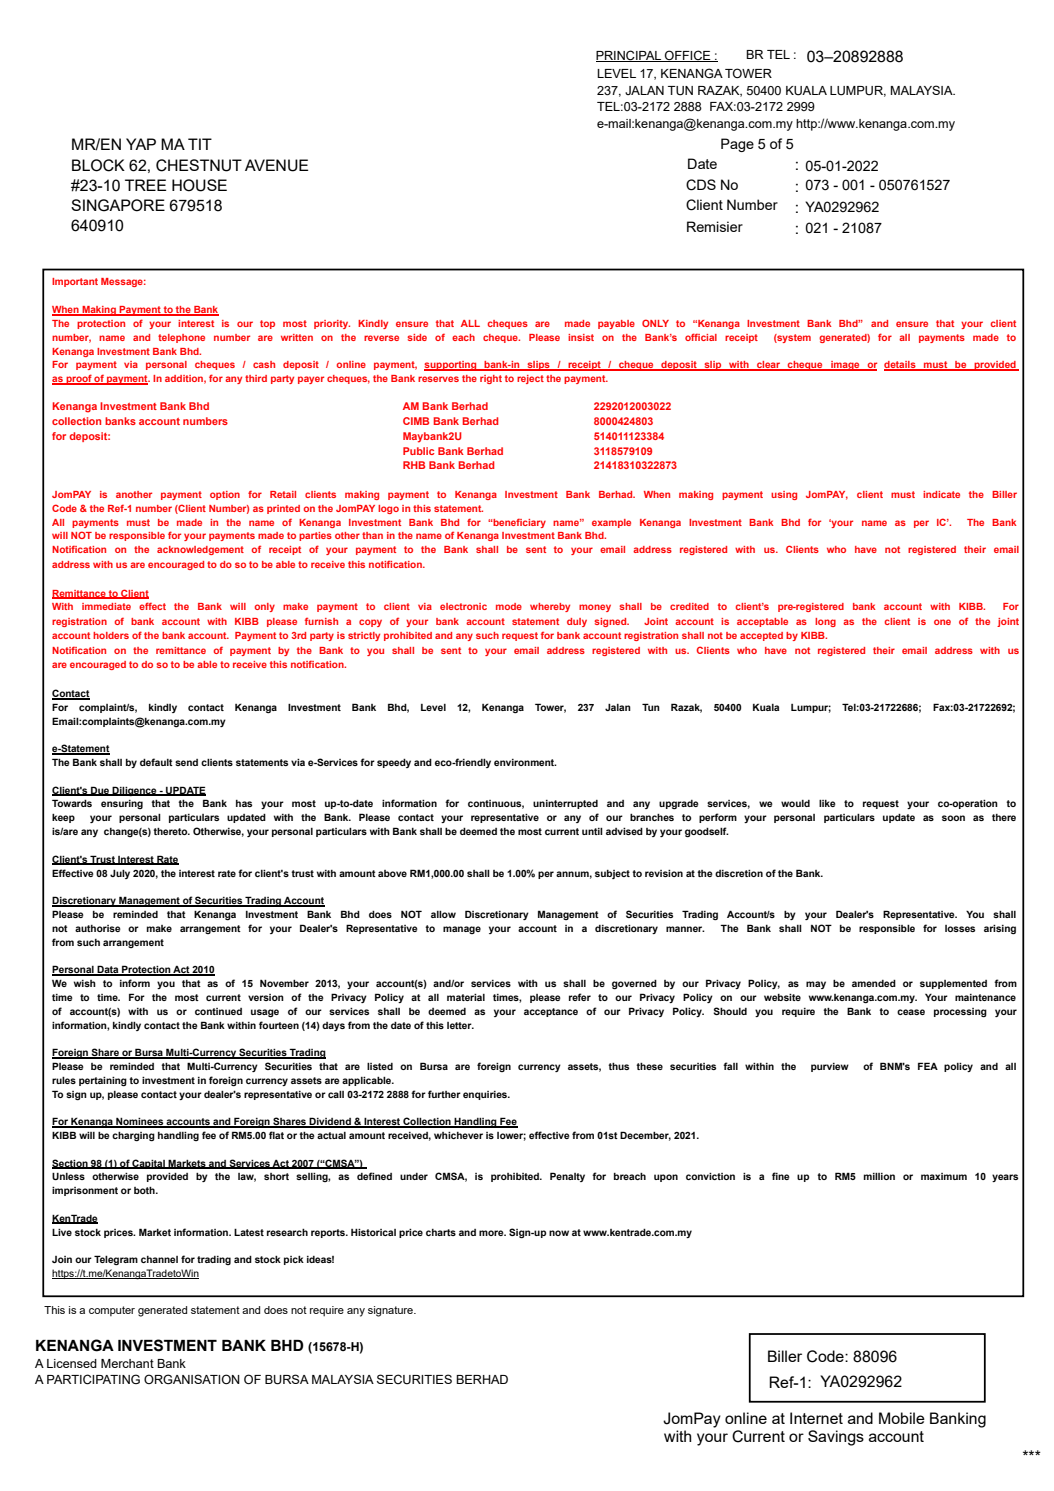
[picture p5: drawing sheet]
<svg xmlns="http://www.w3.org/2000/svg" width="210mm" height="297mm" viewBox="0 0 210 297" stroke-linecap="round" stroke-linejoin="round" font-family="sans-serif">
<defs><g id="words">
<g font-size="3.2">
<text x="160.8" y="12.3">03–20892888</text>
<text x="14.2" y="30">MR/EN YAP MA TIT</text>
<text x="14.2" y="34">BLOCK 62, CHESTNUT AVENUE</text>
<text x="158.4" y="33.9">: 05-01-2022</text>
<text x="14.2" y="38">#23-10 TREE HOUSE</text>
<text x="158.4" y="38.2">: 073 - 001 - 050761527</text>
<text x="14.2" y="42">SINGAPORE 679518</text>
<text x="14.2" y="46.1">640910</text>
<text x="158.4" y="42.5">: YA0292962</text>
<text x="158.4" y="46.6">: 021 - 21087</text>
<text x="152.8" y="271.3">Biller Code: 88096</text>
<text x="153.2" y="276.5">Ref-1: YA0292962</text>
<text x="132.2" y="283.6">JomPay online at Internet and Mobile Banking</text>
<text x="132.4" y="287.2">with your Current or Savings account</text>
<text x="203.7" y="291.1">***</text>
</g>
<text font-size="3.1" x="7" y="269">KENANGA INVESTMENT BANK BHD</text>
<g font-size="2.9">
<text x="143.6" y="29.8">Page 5 of 5</text>
<text x="136.9" y="33.6">Date</text>
<text x="136.7" y="37.9">CDS No</text>
<text x="136.7" y="41.8">Client Number</text>
<text x="136.7" y="46.2">Remisier</text>
</g>
<g font-size="2.5">
<text x="118.7" y="11.9">PRINCIPAL OFFICE :</text>
<text x="148.7" y="11.8">BR TEL :</text>
<text x="119" y="15.6">LEVEL 17, KENANGA TOWER</text>
<text x="119" y="18.9">237, JALAN TUN RAZAK, 50400 KUALA LUMPUR, MALAYSIA.</text>
<text x="119" y="22.1">TEL:03-2172 2888 FAX:03-2172 2999</text>
<text x="119" y="25.4">e-mail:kenanga@kenanga.com.my http://www.kenanga.com.my</text>
<text x="61.4" y="269">(15678-H)</text>
<text x="7" y="272.5">A Licensed Merchant Bank</text>
<text x="7" y="275.8">A PARTICIPATING ORGANISATION OF BURSA MALAYSIA SECURITIES BERHAD</text>
</g>
<text font-size="2.2" x="8.9" y="261.8">This is a computer generated statement and does not require any signature.</text>
<g font-size="2.1" fill="#f00">
<text x="10.4" y="81.8">Kenanga Investment Bank Bhd</text>
<text x="80.2" y="81.8">AM Bank Berhad</text>
<text x="118.3" y="81.8">2292012003022</text>
<text x="10.4" y="84.7">collection banks account numbers</text>
<text x="10.4" y="87.6">for deposit:</text>
<text x="80.2" y="84.7">CIMB Bank Berhad</text>
<text x="80.2" y="87.6">Maybank2U</text>
<text x="118.3" y="84.7">8000424803</text>
<text x="118.3" y="87.6">514011123384</text>
<text x="80.2" y="90.5">Public Bank Berhad</text>
<text x="80.2" y="93.5">RHB Bank Berhad</text>
<text x="118.3" y="90.5">3118579109</text>
<text x="118.3" y="93.5">21418310322873</text>
</g>
<g font-size="2" fill="#f00">
<text x="10.4" y="56.9">Important Message:</text>
<text x="10.4" y="62.4">When Making Payment to the Bank</text>
<text x="10.4" y="65.1">The</text>
<text x="15.3" y="65.1">protection</text>
<text x="26.5" y="65.1">of your interest</text>
<text x="44.1" y="65.1">is</text>
<text x="47.2" y="65.1">our top</text>
<text x="56.4" y="65.1">most</text>
<text x="62.5" y="65.1">priority.</text>
<text x="71.4" y="65.1">Kindly</text>
<text x="78.9" y="65.1">ensure</text>
<text x="86.8" y="65.1">that ALL</text>
<text x="97.1" y="65.1">cheques</text>
<text x="106.6" y="65.1">are</text>
<text x="112.5" y="65.1">made</text>
<text x="119.1" y="65.1">payable</text>
<text x="128" y="65.1">ONLY to</text>
<text x="138" y="65.1">“Kenanga</text>
<text x="148.9" y="65.1">Investment</text>
<text x="160.8" y="65.1">Bank</text>
<text x="167.1" y="65.1">Bhd”</text>
<text x="173.6" y="65.1">and</text>
<text x="178.5" y="65.1">ensure</text>
<text x="186.5" y="65.1">that</text>
<text x="191.6" y="65.1">your</text>
<text x="197.3" y="65.1">client</text>
<text x="10.4" y="67.9">number,</text>
<text x="10.4" y="70.6">Kenanga Investment Bank Bhd.</text>
<text x="19.8" y="67.9">name</text>
<text x="26.5" y="67.9">and</text>
<text x="31.6" y="67.9">telephone</text>
<text x="42.6" y="67.9">number</text>
<text x="51.4" y="67.9">are</text>
<text x="55.9" y="67.9">written</text>
<text x="64" y="67.9">on</text>
<text x="68" y="67.9">the</text>
<text x="72.5" y="67.9">reverse</text>
<text x="81.2" y="67.9">side</text>
<text x="86.7" y="67.9">of</text>
<text x="90.2" y="67.9">each</text>
<text x="96.3" y="67.9">cheque.</text>
<text x="105.3" y="67.9">Please</text>
<text x="113.2" y="67.9">insist</text>
<text x="120" y="67.9">on</text>
<text x="124" y="67.9">the</text>
<text x="128.5" y="67.9">Bank’s</text>
<text x="136.5" y="67.9">official</text>
<text x="144.5" y="67.9">receipt</text>
<text x="154.2" y="67.9">(system</text>
<text x="163.3" y="67.9">generated)</text>
<text x="175" y="67.9">for</text>
<text x="179.2" y="67.9">all</text>
<text x="183" y="67.9">payments</text>
<text x="193.8" y="67.9">made</text>
<text x="200.6" y="67.9">to</text>
<text x="10.4" y="73.4">For</text>
<text x="10.4" y="76.1">as proof of payment. In addition, for any third party payer cheques, the Bank reserves the right to reject the payment.</text>
<text x="15.1" y="73.4">payment</text>
<text x="24.8" y="73.4">via</text>
<text x="29" y="73.4">personal</text>
<text x="38.8" y="73.4">cheques</text>
<text x="48.4" y="73.4">/</text>
<text x="50.4" y="73.4">cash</text>
<text x="56.4" y="73.4">deposit</text>
<text x="65" y="73.4">/</text>
<text x="67.1" y="73.4">online</text>
<text x="74.4" y="73.4">payment,</text>
<text x="84.6" y="73.4">supporting</text>
<text x="96.5" y="73.4">bank-in</text>
<text x="105.1" y="73.4">slips</text>
<text x="111.1" y="73.4">/</text>
<text x="113.2" y="73.4">receipt</text>
<text x="121.2" y="73.4">/</text>
<text x="123.3" y="73.4">cheque</text>
<text x="131.8" y="73.4">deposit</text>
<text x="140.3" y="73.4">slip</text>
<text x="145.3" y="73.4">with</text>
<text x="150.8" y="73.4">clear</text>
<text x="156.9" y="73.4">cheque</text>
<text x="165.5" y="73.4">image</text>
<text x="172.8" y="73.4">or details</text>
<text x="184" y="73.4">must</text>
<text x="190.3" y="73.4">be</text>
<text x="194.1" y="73.4">provided</text>
<text x="10.4" y="99.2">JomPAY</text>
<text x="10.4" y="102">Code &amp; the Ref-1 number (Client Number) as printed on the JomPAY logo in this statement.</text>
<text x="19.8" y="99.2">is</text>
<text x="23.1" y="99.2">another</text>
<text x="32" y="99.2">payment</text>
<text x="41.8" y="99.2">option</text>
<text x="49.5" y="99.2">for</text>
<text x="53.8" y="99.2">Retail</text>
<text x="60.8" y="99.2">clients</text>
<text x="68.7" y="99.2">making</text>
<text x="77.3" y="99.2">payment</text>
<text x="87.1" y="99.2">to</text>
<text x="90.6" y="99.2">Kenanga</text>
<text x="100.6" y="99.2">Investment</text>
<text x="112.7" y="99.2">Bank</text>
<text x="119.2" y="99.2">Berhad.</text>
<text x="128.2" y="99.2">When</text>
<text x="135.3" y="99.2">making</text>
<text x="143.9" y="99.2">payment</text>
<text x="153.7" y="99.2">using</text>
<text x="160.6" y="99.2">JomPAY,</text>
<text x="170.7" y="99.2">client</text>
<text x="177.5" y="99.2">must</text>
<text x="183.9" y="99.2">indicate</text>
<text x="193.1" y="99.2">the</text>
<text x="197.7" y="99.2">Biller</text>
<text x="10.4" y="104.7">All</text>
<text x="10.4" y="107.5">will NOT be responsible for your payments made to parties other than in the name of Kenanga Investment Bank Bhd.</text>
<text x="14.4" y="104.7">payments</text>
<text x="25.2" y="104.7">must</text>
<text x="31.4" y="104.7">be</text>
<text x="35.2" y="104.7">made</text>
<text x="41.9" y="104.7">in</text>
<text x="45.1" y="104.7">the</text>
<text x="49.6" y="104.7">name</text>
<text x="56.2" y="104.7">of</text>
<text x="59.6" y="104.7">Kenanga</text>
<text x="69.5" y="104.7">Investment</text>
<text x="81.5" y="104.7">Bank</text>
<text x="87.8" y="104.7">Bhd</text>
<text x="93.1" y="104.7">for</text>
<text x="97.3" y="104.7">“beneficiary</text>
<text x="110.2" y="104.7">name”</text>
<text x="117.9" y="104.7">example</text>
<text x="127.4" y="104.7">Kenanga</text>
<text x="137.3" y="104.7">Investment</text>
<text x="149.3" y="104.7">Bank</text>
<text x="155.6" y="104.7">Bhd</text>
<text x="161" y="104.7">for</text>
<text x="165.1" y="104.7">‘your</text>
<text x="171.6" y="104.7">name</text>
<text x="178.3" y="104.7">as</text>
<text x="182" y="104.7">per</text>
<text x="186.6" y="104.7">IC’.</text>
<text x="192.7" y="104.7">The</text>
<text x="197.7" y="104.7">Bank</text>
<text x="10.4" y="110.2">Notification</text>
<text x="10.4" y="113.1">address with us are encouraged to do so to be able to receive this notification.</text>
<text x="22.9" y="110.2">on</text>
<text x="26.8" y="110.2">the</text>
<text x="31.3" y="110.2">acknowledgement</text>
<text x="50.1" y="110.2">of</text>
<text x="53.5" y="110.2">receipt</text>
<text x="61.6" y="110.2">of</text>
<text x="65" y="110.2">your</text>
<text x="70.8" y="110.2">payment</text>
<text x="80.5" y="110.2">to</text>
<text x="83.9" y="110.2">the</text>
<text x="88.5" y="110.2">Bank</text>
<text x="94.9" y="110.2">shall</text>
<text x="100.9" y="110.2">be</text>
<text x="104.8" y="110.2">sent</text>
<text x="110.4" y="110.2">to</text>
<text x="113.8" y="110.2">your</text>
<text x="119.6" y="110.2">email</text>
<text x="126.2" y="110.2">address</text>
<text x="135.4" y="110.2">registered</text>
<text x="146.5" y="110.2">with</text>
<text x="152.2" y="110.2">us.</text>
<text x="156.6" y="110.2">Clients</text>
<text x="164.7" y="110.2">who</text>
<text x="170.2" y="110.2">have</text>
<text x="176.3" y="110.2">not</text>
<text x="180.9" y="110.2">registered</text>
<text x="192.1" y="110.2">their</text>
<text x="198" y="110.2">email</text>
<text x="10.4" y="118.8">Remittance to Client</text>
<text x="10.4" y="121.6">With</text>
<text x="10.4" y="124.5">registration</text>
<text x="16.3" y="121.6">immediate</text>
<text x="22.8" y="124.5">of bank</text>
<text x="27.8" y="121.6">effect</text>
<text x="32.2" y="124.5">account</text>
<text x="34.7" y="121.6">the</text>
<text x="39.4" y="121.6">Bank</text>
<text x="41.3" y="124.5">with</text>
<text x="45.8" y="121.6">will</text>
<text x="46.8" y="124.5">KIBB</text>
<text x="50.7" y="121.6">only</text>
<text x="53.1" y="124.5">please</text>
<text x="56.4" y="121.6">make</text>
<text x="60.8" y="124.5">furnish</text>
<text x="63.1" y="121.6">payment</text>
<text x="69" y="124.5">a</text>
<text x="71.6" y="124.5">copy</text>
<text x="73" y="121.6">to</text>
<text x="76.5" y="121.6">client</text>
<text x="77.7" y="124.5">of</text>
<text x="81" y="124.5">your</text>
<text x="83.3" y="121.6">via</text>
<text x="86.8" y="124.5">bank</text>
<text x="87.7" y="121.6">electronic</text>
<text x="92.9" y="124.5">account</text>
<text x="98.7" y="121.6">mode</text>
<text x="102" y="124.5">statement</text>
<text x="105.7" y="121.6">whereby</text>
<text x="112.9" y="124.5">duly</text>
<text x="115.4" y="121.6">money</text>
<text x="118.5" y="124.5">signed.</text>
<text x="123.4" y="121.6">shall</text>
<text x="128.4" y="124.5">Joint</text>
<text x="129.6" y="121.6">be</text>
<text x="133.5" y="121.6">credited</text>
<text x="134.6" y="124.5">account</text>
<text x="143" y="121.6">to</text>
<text x="143.7" y="124.5">is</text>
<text x="146.5" y="121.6">client’s</text>
<text x="146.8" y="124.5">acceptable</text>
<text x="155" y="121.6">pre-registered</text>
<text x="158.6" y="124.5">as</text>
<text x="162.4" y="124.5">long</text>
<text x="168.1" y="124.5">as</text>
<text x="169.8" y="121.6">bank</text>
<text x="171.8" y="124.5">the</text>
<text x="176.1" y="121.6">account</text>
<text x="176.2" y="124.5">client</text>
<text x="182.9" y="124.5">is</text>
<text x="185.4" y="121.6">with</text>
<text x="186" y="124.5">one</text>
<text x="191" y="124.5">of</text>
<text x="191" y="121.6">KIBB.</text>
<text x="194.4" y="124.5">the</text>
<text x="198.9" y="124.5">joint</text>
<text x="199.8" y="121.6">For</text>
<text x="10.4" y="127.3">account holders of the bank account. Payment to 3rd party is strictly prohibited and any such request for bank account registration shall not be accepted by KIBB.</text>
<text x="10.4" y="130.2">Notification</text>
<text x="22.8" y="130.2">on</text>
<text x="26.6" y="130.2">the</text>
<text x="31" y="130.2">remittance</text>
<text x="42.5" y="130.2">of payment</text>
<text x="55.4" y="130.2">by</text>
<text x="59.2" y="130.2">the</text>
<text x="63.6" y="130.2">Bank</text>
<text x="69.9" y="130.2">to</text>
<text x="73.2" y="130.2">you</text>
<text x="78.1" y="130.2">shall</text>
<text x="84.1" y="130.2">be</text>
<text x="87.8" y="130.2">sent</text>
<text x="93.4" y="130.2">to</text>
<text x="96.7" y="130.2">your</text>
<text x="102.4" y="130.2">email</text>
<text x="108.9" y="130.2">address</text>
<text x="118" y="130.2">registered</text>
<text x="129.1" y="130.2">with</text>
<text x="134.5" y="130.2">us.</text>
<text x="138.8" y="130.2">Clients</text>
<text x="146.9" y="130.2">who</text>
<text x="152.3" y="130.2">have</text>
<text x="158.4" y="130.2">not</text>
<text x="162.9" y="130.2">registered</text>
<text x="174" y="130.2">their</text>
<text x="179.7" y="130.2">email</text>
<text x="186.2" y="130.2">address</text>
<text x="195.3" y="130.2">with</text>
<text x="200.8" y="130.2">us</text>
<text x="10.4" y="133.1">are encouraged to do so to be able to receive this notification.</text>
</g>
<g font-size="2">
<text x="10.4" y="138.8">Contact</text>
<text x="10.4" y="141.6">For</text>
<text x="15.8" y="141.6">complaint/s,</text>
<text x="29.6" y="141.6">kindly</text>
<text x="37.5" y="141.6">contact</text>
<text x="46.8" y="141.6">Kenanga</text>
<text x="57.4" y="141.6">Investment</text>
<text x="70.1" y="141.6">Bank</text>
<text x="77.2" y="141.6">Bhd,</text>
<text x="83.8" y="141.6">Level</text>
<text x="91.1" y="141.6">12,</text>
<text x="96" y="141.6">Kenanga</text>
<text x="106.6" y="141.6">Tower,</text>
<text x="115.1" y="141.6">237</text>
<text x="120.6" y="141.6">Jalan</text>
<text x="128" y="141.6">Tun</text>
<text x="133.7" y="141.6">Razak,</text>
<text x="142.2" y="141.6">50400</text>
<text x="150" y="141.6">Kuala</text>
<text x="157.6" y="141.6">Lumpur;</text>
<text x="167.9" y="141.6">Tel:03-21722686;</text>
<text x="185.9" y="141.6">Fax:03-21722692;</text>
<text x="10.4" y="144.3">Email:complaints@kenanga.com.my</text>
<text x="10.4" y="149.8">e-Statement</text>
<text x="10.4" y="152.6">The Bank shall by default send clients statements via e-Services for speedy and eco-friendly environment.</text>
<text x="10.4" y="158.1">Client's Due Diligence - UPDATE</text>
<text x="10.4" y="160.8">Towards</text>
<text x="20.1" y="160.8">ensuring</text>
<text x="30.3" y="160.8">that</text>
<text x="35.6" y="160.8">the</text>
<text x="40.3" y="160.8">Bank</text>
<text x="47" y="160.8">has</text>
<text x="52.1" y="160.8">your</text>
<text x="58.2" y="160.8">most</text>
<text x="64.7" y="160.8">up-to-date</text>
<text x="76.1" y="160.8">information</text>
<text x="88.8" y="160.8">for</text>
<text x="93.2" y="160.8">continuous,</text>
<text x="106.2" y="160.8">uninterrupted</text>
<text x="120.9" y="160.8">and</text>
<text x="126.2" y="160.8">any</text>
<text x="131.4" y="160.8">upgrade</text>
<text x="140.9" y="160.8">services,</text>
<text x="151.3" y="160.8">we</text>
<text x="155.7" y="160.8">would</text>
<text x="163.2" y="160.8">like</text>
<text x="168.3" y="160.8">to</text>
<text x="171.9" y="160.8">request</text>
<text x="180.8" y="160.8">your</text>
<text x="186.8" y="160.8">co-operation</text>
<text x="200.6" y="160.8">to</text>
<text x="10.4" y="163.6">keep</text>
<text x="10.4" y="166.4">is/are any change(s) thereto. Otherwise, your personal particulars with Bank shall be deemed the most current until advised by your goodself.</text>
<text x="17.9" y="163.6">your</text>
<text x="23.8" y="163.6">personal</text>
<text x="33.6" y="163.6">particulars</text>
<text x="45.3" y="163.6">updated</text>
<text x="54.5" y="163.6">with</text>
<text x="60" y="163.6">the</text>
<text x="64.6" y="163.6">Bank.</text>
<text x="71.5" y="163.6">Please</text>
<text x="79.3" y="163.6">contact</text>
<text x="87.9" y="163.6">your</text>
<text x="93.8" y="163.6">representative</text>
<text x="108.9" y="163.6">or</text>
<text x="112.4" y="163.6">any</text>
<text x="117.4" y="163.6">of</text>
<text x="120.8" y="163.6">our</text>
<text x="125.5" y="163.6">branches</text>
<text x="135.9" y="163.6">to</text>
<text x="139.3" y="163.6">perform</text>
<text x="148.4" y="163.6">your</text>
<text x="154.2" y="163.6">personal</text>
<text x="164.1" y="163.6">particulars</text>
<text x="175.9" y="163.6">update</text>
<text x="183.9" y="163.6">as</text>
<text x="187.6" y="163.6">soon</text>
<text x="193.9" y="163.6">as</text>
<text x="197.7" y="163.6">there</text>
<text x="10.4" y="171.9">Client's Trust Interest Rate</text>
<text x="10.4" y="174.6">Effective 08 July 2020, the interest rate for client's trust with amount above RM1,000.00 shall be 1.00% per annum, subject to revision at the discretion of the Bank.</text>
<text x="10.4" y="180.1">Discretionary Management of Securities Trading Account</text>
<text x="10.4" y="182.9">Please</text>
<text x="10.4" y="185.6">not</text>
<text x="15.1" y="185.6">authorise</text>
<text x="18.5" y="182.9">be</text>
<text x="22.5" y="182.9">reminded</text>
<text x="25.6" y="185.6">or</text>
<text x="29.2" y="185.6">make</text>
<text x="33.3" y="182.9">that</text>
<text x="35.9" y="185.6">arrangement</text>
<text x="38.7" y="182.9">Kenanga</text>
<text x="48.9" y="182.9">Investment</text>
<text x="49.5" y="185.6">for</text>
<text x="53.8" y="185.6">your</text>
<text x="59.7" y="185.6">Dealer's</text>
<text x="61.2" y="182.9">Bank</text>
<text x="67.8" y="182.9">Bhd</text>
<text x="68.9" y="185.6">Representative</text>
<text x="73.5" y="182.9">does</text>
<text x="79.9" y="182.9">NOT</text>
<text x="84.8" y="185.6">to</text>
<text x="85.8" y="182.9">allow</text>
<text x="88.3" y="185.6">manage</text>
<text x="92.6" y="182.9">Discretionary</text>
<text x="97.4" y="185.6">your</text>
<text x="103.3" y="185.6">account</text>
<text x="107.1" y="182.9">Management</text>
<text x="112.5" y="185.6">in</text>
<text x="115.9" y="185.6">a</text>
<text x="118.6" y="185.6">discretionary</text>
<text x="121" y="182.9">of</text>
<text x="124.7" y="182.9">Securities</text>
<text x="132.7" y="185.6">manner.</text>
<text x="136" y="182.9">Trading</text>
<text x="143.6" y="185.6">The</text>
<text x="144.9" y="182.9">Account/s</text>
<text x="148.8" y="185.6">Bank</text>
<text x="155.2" y="185.6">shall</text>
<text x="156.2" y="182.9">by</text>
<text x="160.4" y="182.9">your</text>
<text x="161.5" y="185.6">NOT</text>
<text x="166.5" y="182.9">Dealer's</text>
<text x="167.3" y="185.6">be</text>
<text x="171.2" y="185.6">responsible</text>
<text x="176" y="182.9">Representative.</text>
<text x="184" y="185.6">for</text>
<text x="188.2" y="185.6">losses</text>
<text x="192.6" y="182.9">You</text>
<text x="196" y="185.6">arising</text>
<text x="197.9" y="182.9">shall</text>
<text x="10.4" y="188.4">from such arrangement</text>
<text x="10.4" y="193.9">Personal Data Protection Act 2010</text>
<text x="10.4" y="196.6">We wish to inform you that as of 15 November 2013, your account(s) and/or services with us shall be governed by</text>
<text x="136" y="196.6">our Privacy</text>
<text x="149.1" y="196.6">Policy,</text>
<text x="157" y="196.6">as</text>
<text x="160.6" y="196.6">may</text>
<text x="166" y="196.6">be</text>
<text x="169.7" y="196.6">amended</text>
<text x="179.9" y="196.6">or supplemented</text>
<text x="198.2" y="196.6">from</text>
<text x="10.4" y="199.4">time</text>
<text x="10.4" y="202.1">of</text>
<text x="13.9" y="202.1">account(s)</text>
<text x="16" y="199.4">to</text>
<text x="19.4" y="199.4">time.</text>
<text x="25.6" y="199.4">For</text>
<text x="25.6" y="202.1">with</text>
<text x="30.3" y="199.4">the</text>
<text x="31.2" y="202.1">us</text>
<text x="34.8" y="199.4">most</text>
<text x="35.2" y="202.1">or</text>
<text x="38.8" y="202.1">continued</text>
<text x="41.1" y="199.4">current</text>
<text x="49.5" y="199.4">version</text>
<text x="49.9" y="202.1">usage</text>
<text x="57.3" y="202.1">of</text>
<text x="58.1" y="199.4">of</text>
<text x="60.8" y="202.1">our</text>
<text x="61.5" y="199.4">the</text>
<text x="65.7" y="202.1">services</text>
<text x="66" y="199.4">Privacy</text>
<text x="74.6" y="199.4">Policy</text>
<text x="75.3" y="202.1">shall</text>
<text x="81.4" y="202.1">be</text>
<text x="82" y="199.4">at</text>
<text x="85.3" y="199.4">all</text>
<text x="85.4" y="202.1">deemed</text>
<text x="89.1" y="199.4">material</text>
<text x="94.6" y="202.1">as</text>
<text x="98.2" y="199.4">times,</text>
<text x="98.4" y="202.1">your</text>
<text x="104.4" y="202.1">acceptance</text>
<text x="105.5" y="199.4">please</text>
<text x="113.3" y="199.4">refer</text>
<text x="116.9" y="202.1">of</text>
<text x="119.2" y="199.4">to</text>
<text x="120.4" y="202.1">our</text>
<text x="122.7" y="199.4">our</text>
<text x="125.3" y="202.1">Privacy</text>
<text x="127.4" y="199.4">Privacy</text>
<text x="134" y="202.1">Policy.</text>
<text x="136.1" y="199.4">Policy</text>
<text x="142.2" y="202.1">Should</text>
<text x="143.6" y="199.4">on</text>
<text x="147.5" y="199.4">our</text>
<text x="150.6" y="202.1">you</text>
<text x="152.3" y="199.4">website</text>
<text x="155.7" y="202.1">require</text>
<text x="161.1" y="199.4">www.kenanga.com.my.</text>
<text x="164.1" y="202.1">the</text>
<text x="168.8" y="202.1">Bank</text>
<text x="175.3" y="202.1">to</text>
<text x="178.8" y="202.1">cease</text>
<text x="184.4" y="199.4">Your</text>
<text x="186" y="202.1">processing</text>
<text x="190.3" y="199.4">maintenance</text>
<text x="198.3" y="202.1">your</text>
<text x="10.4" y="204.9">information, kindly contact the Bank within fourteen (14) days from the date of this letter.</text>
<text x="10.4" y="210.4">Foreign Share or Bursa Multi-Currency Securities Trading</text>
<text x="10.4" y="213.1">Please</text>
<text x="10.4" y="215.9">rules pertaining to investment in foreign currency assets are applicable.</text>
<text x="18.1" y="213.1">be</text>
<text x="21.9" y="213.1">reminded</text>
<text x="32.2" y="213.1">that</text>
<text x="37.3" y="213.1">Multi-Currency</text>
<text x="52.8" y="213.1">Securities</text>
<text x="63.7" y="213.1">that</text>
<text x="68.8" y="213.1">are</text>
<text x="73.2" y="213.1">listed</text>
<text x="79.8" y="213.1">on</text>
<text x="83.6" y="213.1">Bursa</text>
<text x="90.7" y="213.1">are</text>
<text x="95.1" y="213.1">foreign</text>
<text x="103.3" y="213.1">currency</text>
<text x="113.1" y="213.1">assets,</text>
<text x="121.3" y="213.1">thus</text>
<text x="126.9" y="213.1">these</text>
<text x="133.5" y="213.1">securities</text>
<text x="144.2" y="213.1">fall</text>
<text x="148.5" y="213.1">within</text>
<text x="155.7" y="213.1">the</text>
<text x="161.5" y="213.1">purview</text>
<text x="172" y="213.1">of BNM's</text>
<text x="182.8" y="213.1">FEA policy</text>
<text x="195.3" y="213.1">and</text>
<text x="200.3" y="213.1">all</text>
<text x="10.4" y="218.6">To sign up, please contact your dealer's representative or call 03-2172 2888 for further enquiries.</text>
<text x="10.4" y="224.1">For Kenanga Nominees accounts and Foreign Shares Dividend &amp; Interest Collection Handling Fee</text>
<text x="10.4" y="226.9">KIBB will be charging handling fee of RM5.00 flat or the actual amount received, whichever is lower; effective from 01st December, 2021.</text>
<text x="10.4" y="232.4">Section 98 (1) of Capital Markets and Services Act 2007 (“CMSA”)</text>
<text x="10.4" y="235.1">Unless</text>
<text x="10.4" y="237.9">imprisonment or both.</text>
<text x="18.4" y="235.1">otherwise</text>
<text x="29.2" y="235.1">provided</text>
<text x="39.1" y="235.1">by</text>
<text x="42.9" y="235.1">the</text>
<text x="47.4" y="235.1">law,</text>
<text x="52.6" y="235.1">short</text>
<text x="59.1" y="235.1">selling,</text>
<text x="67.4" y="235.1">as</text>
<text x="71.1" y="235.1">defined</text>
<text x="79.7" y="235.1">under</text>
<text x="86.7" y="235.1">CMSA,</text>
<text x="94.6" y="235.1">is</text>
<text x="97.8" y="235.1">prohibited.</text>
<text x="109.6" y="235.1">Penalty</text>
<text x="118.1" y="235.1">for</text>
<text x="122.3" y="235.1">breach</text>
<text x="130.3" y="235.1">upon</text>
<text x="136.6" y="235.1">conviction</text>
<text x="148.1" y="235.1">is</text>
<text x="151.2" y="235.1">a</text>
<text x="153.8" y="235.1">fine</text>
<text x="158.8" y="235.1">up</text>
<text x="162.9" y="235.1">to</text>
<text x="166.3" y="235.1">RM5</text>
<text x="172" y="235.1">million</text>
<text x="180" y="235.1">or</text>
<text x="183.4" y="235.1">maximum</text>
<text x="194.3" y="235.1">10 years</text>
<text x="10.4" y="243.4">KenTrade</text>
<text x="10.4" y="246.1">Live stock prices. Market information. Latest research reports. Historical price charts and more. Sign-up now at www.kentrade.com.my</text>
<text x="10.4" y="251.7">Join our Telegram channel for trading and stock pick ideas!</text>
<text x="10.4" y="254.4">https://t.me/KenangaTradetoWin</text>
</g>
</g></defs>
<path d="M8.6 53.7h195.3v204.5h-195.3zM149.4 265.7h46.8v13.5h-46.8z" fill="none" stroke="#000" stroke-width=".35"/>
<path d="M118.7 12.3h23.6" fill="none" stroke="#000" stroke-width=".2"/>
<path d="M142.3 12.2h.7v.1h-.7z" fill="#000"/>
<path d="M10.4 62.7h33.1M84.7 73.7h16.5" fill="none" stroke="#f00" stroke-width=".21"/>
<path d="M101.2 73.6h.7v.2h-.7z" fill="#f00"/>
<path d="M10.4 76.4h19M101.9 73.7h72.8M176.2 73.7h26.9M10.4 119.1h19.3" fill="none" stroke="#f00" stroke-width=".21"/>
<path d="M10.4 139.2h7.4M10.4 150.2h11.4M10.4 158.4h30.6M10.4 172.2h25.2M10.4 180.4h54.2M10.4 194.2h32.4M10.4 210.7h54.6M10.4 224.5h92.6M10.4 232.7h62.5M10.4 243.7h9.1" fill="none" stroke="#000" stroke-width=".21"/>
<path d="M10.4 254.7h29.2" fill="none" stroke="#000" stroke-width=".2"/>
<use href="#words"/>
</svg>
